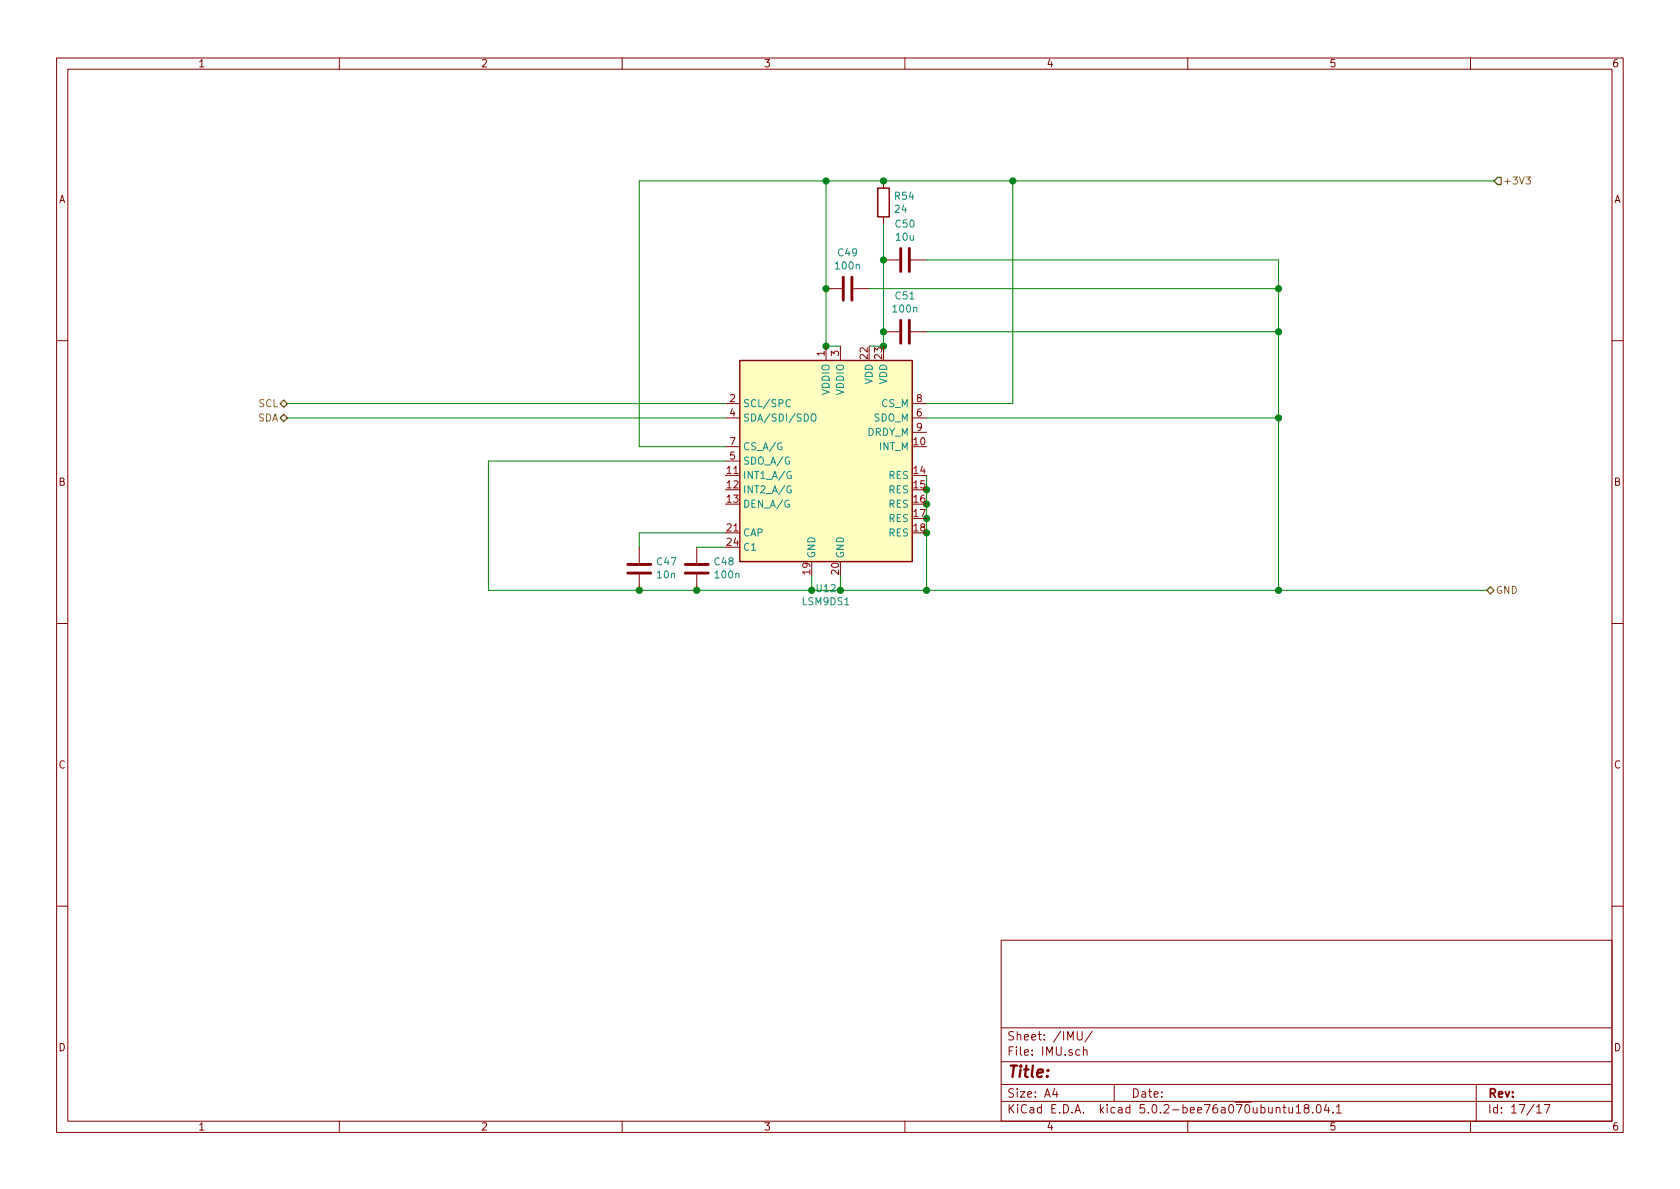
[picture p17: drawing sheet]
EESchema Schematic File Version 4
LIBS:mainPCB-cache
EELAYER 26 0
EELAYER END
$Descr A4 11693 8268
encoding utf-8
Sheet 17 17
Title ""
Date ""
Rev ""
Comp ""
Comment1 ""
Comment2 ""
Comment3 ""
Comment4 ""
$EndDescr
Wire Wire Line
	6450 4100 8900 4100
Wire Wire Line
	5850 2400 5750 2400
Wire Wire Line
	5750 2400 5750 2000
Wire Wire Line
	6050 2400 6150 2400
Wire Wire Line
	6150 2400 6150 2300
$Comp
L Device:C C51
U 1 1
P 6300 2300
F 0 "C51" V 6048 2300 50  0000 C CNN
F 1 "100n" V 6139 2300 50  0000 C CNN
F 2 "Capacitor_SMD:C_0805_2012Metric" H 6338 2150 50  0001 C CNN
F 3 "~" H 6300 2300 50  0001 C CNN
	1    6300 2300
	0    1    1    0   
$EndComp
$Comp
L Device:C C50
U 1 1
P 6300 1800
F 0 "C50" V 6048 1800 50  0000 C CNN
F 1 "10u" V 6139 1800 50  0000 C CNN
F 2 "Capacitor_SMD:C_0805_2012Metric" H 6338 1650 50  0001 C CNN
F 3 "~" H 6300 1800 50  0001 C CNN
	1    6300 1800
	0    1    1    0   
$EndComp
Wire Wire Line
	5750 1250 6150 1250
$Comp
L Device:R R54
U 1 1
P 6150 1400
F 0 "R54" H 6220 1446 50  0000 L CNN
F 1 "24" H 6220 1355 50  0000 L CNN
F 2 "Resistor_SMD:R_0805_2012Metric" V 6080 1400 50  0001 C CNN
F 3 "~" H 6150 1400 50  0001 C CNN
	1    6150 1400
	1    0    0    -1  
$EndComp
Connection ~ 6150 1250
Wire Wire Line
	6150 1250 7050 1250
Wire Wire Line
	6150 1550 6150 1800
Connection ~ 6150 1800
$Comp
L Device:C C49
U 1 1
P 5900 2000
F 0 "C49" V 5648 2000 50  0000 C CNN
F 1 "100n" V 5739 2000 50  0000 C CNN
F 2 "Capacitor_SMD:C_0805_2012Metric" H 5938 1850 50  0001 C CNN
F 3 "~" H 5900 2000 50  0001 C CNN
	1    5900 2000
	0    1    1    0   
$EndComp
Connection ~ 5750 2000
Wire Wire Line
	5750 2000 5750 1250
Connection ~ 6150 2300
Wire Wire Line
	6150 1800 6150 2300
Wire Wire Line
	6450 1800 8900 1800
Wire Wire Line
	8900 1800 8900 2000
Connection ~ 8900 4100
Wire Wire Line
	8900 4100 10350 4100
Wire Wire Line
	6050 2000 8900 2000
Connection ~ 8900 2000
Wire Wire Line
	8900 2000 8900 2300
Wire Wire Line
	6450 2300 8900 2300
Connection ~ 8900 2300
Wire Wire Line
	8900 2300 8900 2900
$Comp
L Device:C C48
U 1 1
P 4850 3950
F 0 "C48" H 4735 3904 50  0000 R CNN
F 1 "100n" H 4735 3995 50  0000 R CNN
F 2 "Capacitor_SMD:C_0805_2012Metric" H 4888 3800 50  0001 C CNN
F 3 "~" H 4850 3950 50  0001 C CNN
	1    4850 3950
	-1   0    0    1   
$EndComp
$Comp
L Device:C C47
U 1 1
P 4450 3950
F 0 "C47" H 4335 3904 50  0000 R CNN
F 1 "10n" H 4335 3995 50  0000 R CNN
F 2 "Capacitor_SMD:C_0805_2012Metric" H 4488 3800 50  0001 C CNN
F 3 "~" H 4450 3950 50  0001 C CNN
	1    4450 3950
	-1   0    0    1   
$EndComp
Wire Wire Line
	4850 3800 5050 3800
Wire Wire Line
	5050 3700 4450 3700
Wire Wire Line
	4450 3700 4450 3800
Wire Wire Line
	4450 4100 4850 4100
Connection ~ 4850 4100
Connection ~ 6150 2400
Wire Wire Line
	6450 3700 6450 4100
Connection ~ 6450 3700
Wire Wire Line
	6450 3600 6450 3700
Connection ~ 6450 3600
Wire Wire Line
	6450 3500 6450 3600
Connection ~ 6450 3500
Wire Wire Line
	6450 3400 6450 3500
Wire Wire Line
	6450 3300 6450 3400
Connection ~ 6450 3400
Connection ~ 5750 2400
$Comp
L Sensor_Motion:LSM9DS1 U12
U 1 1
P 5750 3200
F 0 "U12" H 5750 2314 50  0000 C CNN
F 1 "LSM9DS1" H 5750 2223 50  0000 C CNN
F 2 "Package_LGA:LGA-24L_3x3.5mm_P0.43mm" H 7250 3950 50  0001 C CNN
F 3 "http://www.st.com/content/ccc/resource/technical/document/datasheet/1e/3f/2a/d6/25/eb/48/46/DM00103319.pdf/files/DM00103319.pdf/jcr:content/translations/en.DM00103319.pdf" H 5750 3300 50  0001 C CNN
	1    5750 3200
	1    0    0    -1  
$EndComp
Wire Wire Line
	4850 4100 5650 4100
Connection ~ 6450 4100
Wire Wire Line
	5850 4000 5850 4100
Connection ~ 5850 4100
Wire Wire Line
	5850 4100 6450 4100
Wire Wire Line
	5650 4000 5650 4100
Connection ~ 5650 4100
Wire Wire Line
	5650 4100 5850 4100
Text HLabel 10400 1250 2    50   Input ~ 0
+3V3
Text HLabel 10350 4100 2    50   BiDi ~ 0
GND
Wire Wire Line
	5050 2800 2000 2800
Wire Wire Line
	5050 2900 2000 2900
Text HLabel 2000 2800 0    50   BiDi ~ 0
SCL
Text HLabel 2000 2900 0    50   BiDi ~ 0
SDA
Wire Wire Line
	6450 2800 7050 2800
Wire Wire Line
	7050 2800 7050 1250
Connection ~ 7050 1250
Wire Wire Line
	7050 1250 10400 1250
Wire Wire Line
	5750 1250 4450 1250
Wire Wire Line
	4450 1250 4450 3100
Wire Wire Line
	4450 3100 5050 3100
Connection ~ 5750 1250
Wire Wire Line
	6450 2900 8900 2900
Connection ~ 8900 2900
Wire Wire Line
	8900 2900 8900 4100
Wire Wire Line
	5050 3200 3400 3200
Wire Wire Line
	3400 3200 3400 4100
Wire Wire Line
	3400 4100 4450 4100
Connection ~ 4450 4100
$EndSCHEMATC
